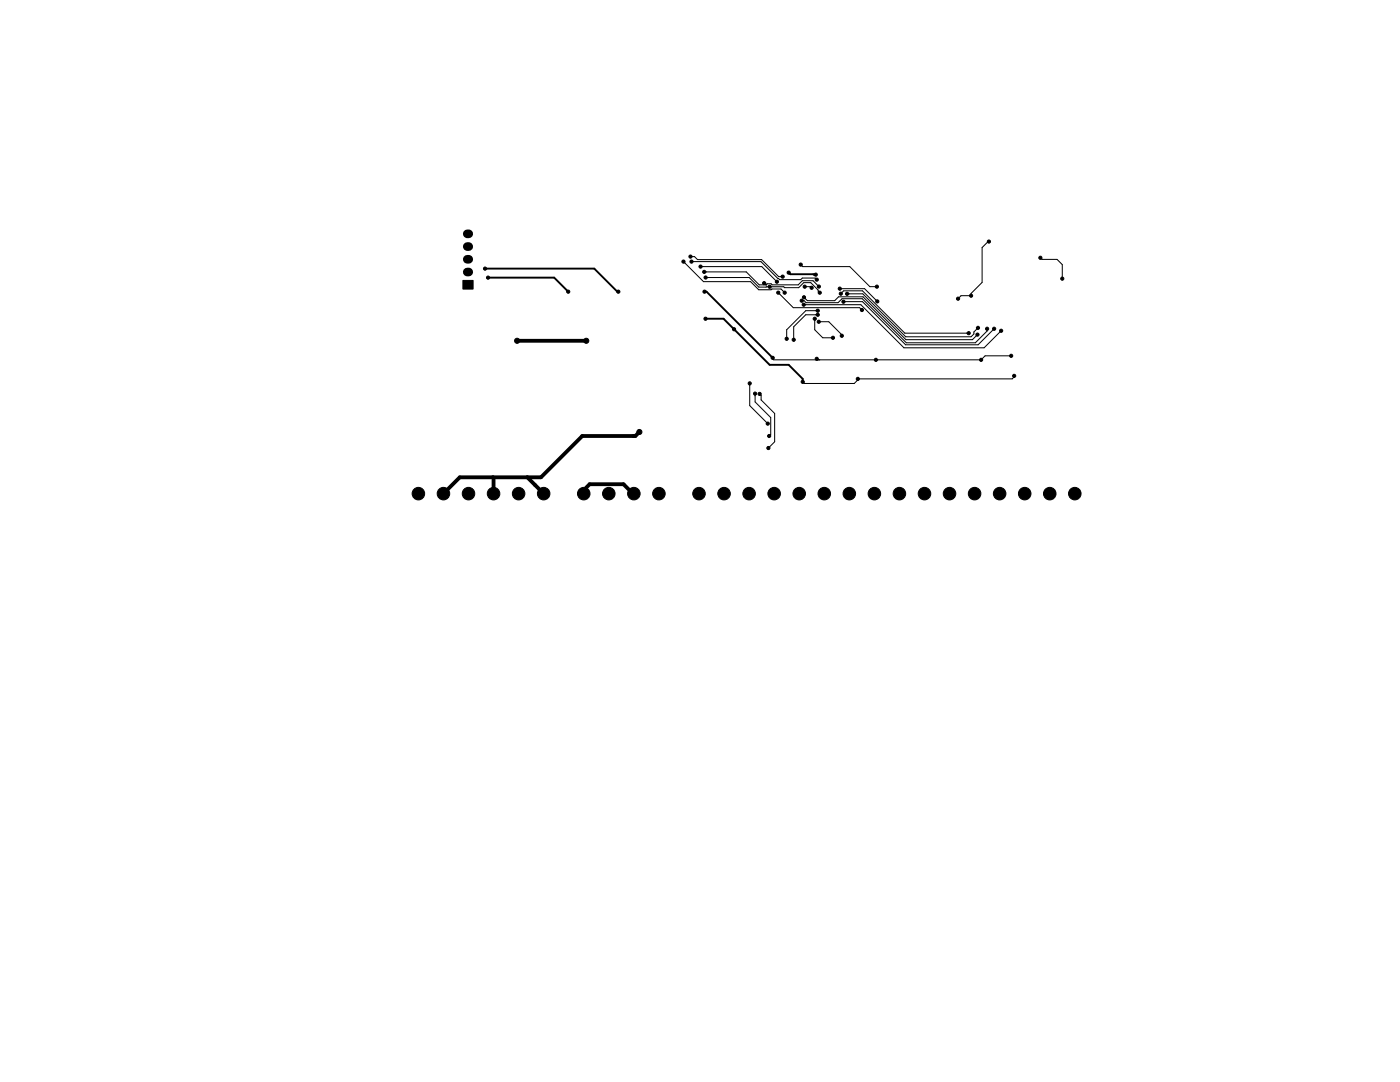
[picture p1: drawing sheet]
<svg xmlns="http://www.w3.org/2000/svg" width="279mm" height="216mm" viewBox="0 0 279 216" stroke-linecap="round" stroke-linejoin="round" font-family="sans-serif">
<g fill="#000" stroke="#000" stroke-width=".2">
<path d="M92.4 56h2v1.7h-2z"/>
<circle cx="96.8" cy="53.6" r=".32"/>
<circle cx="97.4" cy="55.4" r=".32"/>
<circle cx="113.4" cy="58.2" r=".32"/>
<circle cx="123.4" cy="58.2" r=".32"/>
<circle cx="136.4" cy="52.2" r=".32"/>
<circle cx="137.8" cy="51.2" r=".32"/>
<circle cx="138" cy="52.2" r=".32"/>
<circle cx="139.8" cy="53.2" r=".32"/>
<circle cx="140.5" cy="54.3" r=".32"/>
<circle cx="140.6" cy="58.2" r=".32"/>
<circle cx="140.8" cy="55.4" r=".32"/>
<circle cx="152.5" cy="56.5" r=".32"/>
<circle cx="153.6" cy="57.2" r=".32"/>
<circle cx="155" cy="56.2" r=".32"/>
<circle cx="155.3" cy="58.4" r=".32"/>
<circle cx="156.2" cy="55.2" r=".32"/>
<circle cx="156.6" cy="58.4" r=".32"/>
<circle cx="157.4" cy="54.4" r=".32"/>
<circle cx="159.8" cy="52.8" r=".32"/>
<circle cx="160" cy="60" r=".32"/>
<circle cx="160.5" cy="59.3" r=".32"/>
<circle cx="160.6" cy="57.2" r=".32"/>
<circle cx="162" cy="57.4" r=".32"/>
<circle cx="162.8" cy="54.8" r=".32"/>
<circle cx="163" cy="55.8" r=".32"/>
<circle cx="163.4" cy="57.2" r=".32"/>
<circle cx="163.6" cy="58.4" r=".32"/>
<circle cx="167.6" cy="57.6" r=".32"/>
<circle cx="167.8" cy="58.6" r=".32"/>
<circle cx="169.1" cy="58.6" r=".32"/>
<circle cx="175" cy="57.2" r=".32"/>
<circle cx="191.2" cy="59.6" r=".32"/>
<circle cx="193.8" cy="59" r=".32"/>
<circle cx="197.4" cy="48.2" r=".32"/>
<circle cx="207.6" cy="51.4" r=".32"/>
<circle cx="212" cy="55.6" r=".32"/>
<circle cx="103.2" cy="68" r=".51"/>
<circle cx="117" cy="68" r=".51"/>
<circle cx="140.8" cy="63.6" r=".32"/>
<circle cx="146.5" cy="65.7" r=".32"/>
<circle cx="149.6" cy="76.5" r=".32"/>
<circle cx="150.7" cy="78.5" r=".32"/>
<circle cx="151.6" cy="78.6" r=".32"/>
<circle cx="154.2" cy="71.4" r=".32"/>
<circle cx="157" cy="67.6" r=".32"/>
<circle cx="158.4" cy="67.8" r=".32"/>
<circle cx="160.2" cy="76.2" r=".32"/>
<circle cx="160.4" cy="60.8" r=".32"/>
<circle cx="162.6" cy="63.6" r=".32"/>
<circle cx="163" cy="71.6" r=".32"/>
<circle cx="163.2" cy="62.8" r=".32"/>
<circle cx="163.2" cy="62" r=".32"/>
<circle cx="163.4" cy="64.2" r=".32"/>
<circle cx="166.2" cy="67.4" r=".32"/>
<circle cx="168" cy="67" r=".32"/>
<circle cx="168.3" cy="60.2" r=".32"/>
<circle cx="171.2" cy="75.6" r=".32"/>
<circle cx="172" cy="61.9" r=".32"/>
<circle cx="174.8" cy="71.8" r=".32"/>
<circle cx="175.1" cy="60.1" r=".32"/>
<circle cx="193.3" cy="66.5" r=".32"/>
<circle cx="195.1" cy="66.8" r=".32"/>
<circle cx="195.2" cy="65.4" r=".32"/>
<circle cx="195.8" cy="71.8" r=".32"/>
<circle cx="197" cy="65.6" r=".32"/>
<circle cx="198.4" cy="65.6" r=".32"/>
<circle cx="199.8" cy="66" r=".32"/>
<circle cx="201.8" cy="71" r=".32"/>
<circle cx="202.4" cy="75" r=".32"/>
<circle cx="83.5" cy="98.5" r="1.25"/>
<circle cx="88.5" cy="98.5" r="1.25"/>
<circle cx="93.5" cy="98.5" r="1.25"/>
<circle cx="98.5" cy="98.5" r="1.25"/>
<circle cx="103.5" cy="98.5" r="1.25"/>
<circle cx="108.5" cy="98.5" r="1.25"/>
<circle cx="116.5" cy="98.5" r="1.25"/>
<circle cx="121.5" cy="98.5" r="1.25"/>
<circle cx="126.5" cy="98.5" r="1.25"/>
<circle cx="127.6" cy="86.2" r=".51"/>
<circle cx="131.5" cy="98.5" r="1.25"/>
<circle cx="139.5" cy="98.5" r="1.25"/>
<circle cx="144.5" cy="98.5" r="1.25"/>
<circle cx="149.5" cy="98.5" r="1.25"/>
<circle cx="153.2" cy="84.5" r=".32"/>
<circle cx="153.3" cy="89.4" r=".32"/>
<circle cx="153.5" cy="87" r=".32"/>
<circle cx="154.5" cy="98.5" r="1.25"/>
<circle cx="159.5" cy="98.5" r="1.25"/>
<circle cx="164.5" cy="98.5" r="1.25"/>
<circle cx="169.5" cy="98.5" r="1.25"/>
<circle cx="174.5" cy="98.5" r="1.25"/>
<circle cx="179.5" cy="98.5" r="1.25"/>
<circle cx="184.5" cy="98.5" r="1.25"/>
<circle cx="189.5" cy="98.5" r="1.25"/>
<circle cx="194.5" cy="98.5" r="1.25"/>
<circle cx="199.5" cy="98.5" r="1.25"/>
<circle cx="204.5" cy="98.5" r="1.25"/>
<circle cx="209.5" cy="98.5" r="1.25"/>
<circle cx="214.5" cy="98.5" r="1.25"/>
</g>
<path d="M93.2 54.3h.4M93.2 51.7h.4M93.2 49.2h.4M93.2 46.7h.4" fill="none" stroke="#000" stroke-width="1.7"/>
<path d="M96.8 53.6h21.8l4.6 4.6h.2M97.4 55.4h13.2l2.8 2.8M140.6 58.2h.4l13.2 13.2M157.4 54.4l.3 .3 5.1 .1M140.8 63.6h3.6l9.2 9.2h3.8l2.8 2.8v.6" fill="none" stroke="#000" stroke-width=".38"/>
<path d="M103.2 68h13.8M98.4 95.2l.1 .2v3.1M105.2 95.2l3.3 3.3M116.9 97.4l.8-.8h6.7l2.5 2.5M127.6 86.2l-.8 .8h-10.6l-8.2 8.2h-16.2l-3.3 3.3" fill="none" stroke="#000" stroke-width=".76"/>
<g fill="none" stroke="#000" stroke-width=".2">
<path d="M136.4 52.2l4 4h9.4l1.6 1.6 4.5-.1 .7 .7M137.8 51.2h.8l.6 .6h12.8l3.4 3.4h.8M138 52.2h13.9l3.7 3.6h4.2l.3-.3h2.6l.3 .3M139.8 53.2h12.2l3 3M140.5 54.3h8.4l2.6 2.5h1.5l.1-.2h.8l.2 .2h5.2l.8-.8h2.2l1.1 1.2M140.8 55.4h8.7l1.9 1.9 5-.1 .2 .2h2.8l1-1h1.4l1.5 1.5v.2l.3 .3M152.5 56.5l.3 .3M155.3 58.4l3 3h13.3l.4 .5M159.8 52.8l.4 .4h9.4l4 4h1.4M160 60h.5l.4 .4h6.4l.7-.8h4.1l8.8 8.8h13.7l2.4-2.4v-.4M160.5 59.3l.6 .7h5.5l.8-.8h4.8l8.6 8.6h13.3l1-1M160.6 57.2h1.2l.2 .2"/>
<path d="M167.6 57.6h4.9l2.6 2.5M167.8 58.6l.6-.6h3.7l8.5 8.5h12.7M169.1 58.6h3.1l8.6 8.6h13l.6-.6v-.4l.8-.8M197.4 48.2h-.2l-1.2 1.2v7l-2.2 2.2v.4h-2l-.6 .6M207.6 51.4l.3 .4h3.1l1 1v2.8M149.6 76.5v4.4l3.6 3.6M150.7 78.5v1.7l3.1 3.1v3.4l-.3 .3M151.6 78.6l.3 .3v.9l2.7 2.7v5.6l-1.3 1.3M160.4 60.8h11.4l8.6 8.6h16l3.4-3.4M162.6 63.6v2.2l1.6 1.6h2M163 71.6l.2 .2M163.2 62.8h-2.4l-2.4 2.4v2.6"/>
<path d="M163.2 62h-2.4l-3.8 3.8v1.8M163.4 64.2h2l2.6 2.6v.2M168.3 60.2h3.8l8.6 8.6h14.5l3.2-3.2M201.8 71h-5.2l-.8 .8h-41.4l-.2-.4M202.4 75v.2l-.4 .4h-30.8v.2l-.7 .7h-10l-.3-.3"/>
</g>
</svg>
